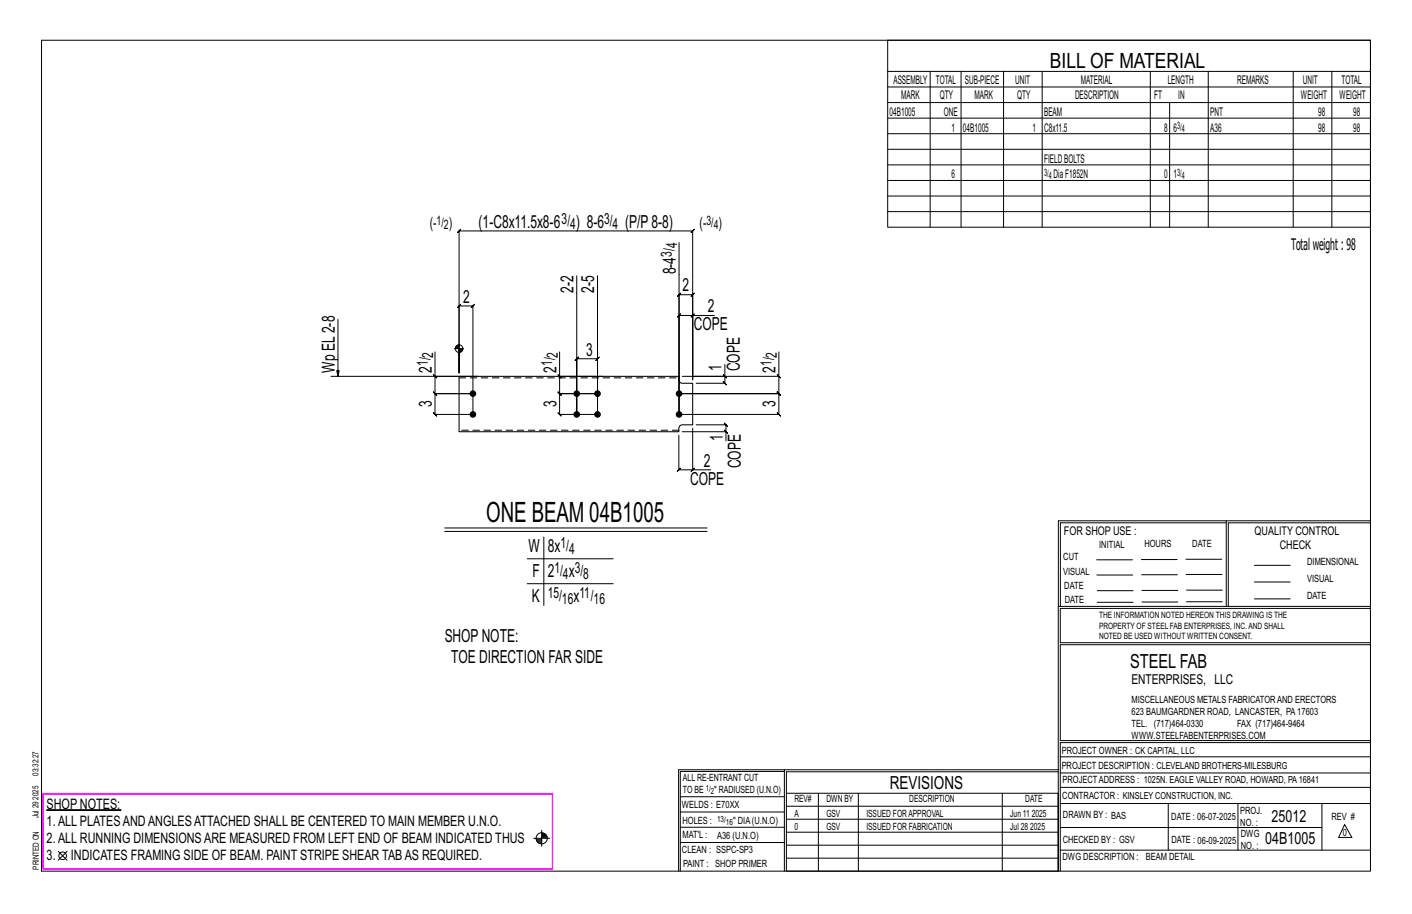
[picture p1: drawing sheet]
<svg xmlns="http://www.w3.org/2000/svg" width="432mm" height="279mm" viewBox="0 0 432 279" stroke-linecap="round" stroke-linejoin="round" font-family="sans-serif">
<defs><g id="words">
<text font-size="8.6" x="148.7" y="159.4">ONE BEAM 04B1005</text>
<text font-size="6.4" x="321.1" y="20.7">BILL OF MATERIAL</text>
<text font-size="5.9" x="345.6" y="204.1">STEEL FAB</text>
<g font-size="5.5">
<text x="146.3" y="69.6">(1-C8x11.5x8-6</text>
<text x="176.1" y="69.6">) 8-6</text>
<text x="191.1" y="69.6">(P/P8-8)</text>
<text x="206.7" y="83.9" transform="rotate(-90 206.7 83.9)">8-4</text>
<text x="175.4" y="89.6" transform="rotate(-90 175.4 89.6)">2-2</text>
<text x="181.7" y="89.6" transform="rotate(-90 181.7 89.6)">2-5</text>
<text x="208.7" y="89.1">2</text>
<text x="141.6" y="92.5">2</text>
<text x="216.4" y="95.5">2</text>
<text x="212.2" y="101">COPE</text>
<text x="102.4" y="114" transform="rotate(-90 102.4 114)">Wp EL2-8</text>
<text x="132" y="114" transform="rotate(-90 132 114)">2</text>
<text x="170.1" y="114" transform="rotate(-90 170.1 114)">2</text>
<text x="179.2" y="108.7">3</text>
<text x="220.7" y="113.5" transform="rotate(-90 220.7 113.5)">1</text>
<text x="226.2" y="113.5" transform="rotate(-90 226.2 113.5)">COPE</text>
<text x="237.2" y="114" transform="rotate(-90 237.2 114)">2</text>
<text x="132" y="124.3" transform="rotate(-90 132 124.3)">3</text>
<text x="170.1" y="124.3" transform="rotate(-90 170.1 124.3)">3</text>
<text x="237.2" y="124.5" transform="rotate(-90 237.2 124.5)">3</text>
<text x="221" y="134.8" transform="rotate(-90 221 134.8)">1</text>
<text x="215.3" y="142.6">2</text>
<text x="226.5" y="143.2" transform="rotate(-90 226.5 143.2)">COPE</text>
<text x="211.1" y="148.2">COPE</text>
<text x="161.6" y="168.9">W</text>
<text x="167.5" y="168.9">8x</text>
<text x="162.9" y="176.5">F</text>
<text x="167.5" y="176.5">2</text>
<text x="173.9" y="176.5">x</text>
<text x="162.7" y="184.1">K</text>
<text x="175.3" y="184.1">x</text>
<text x="136" y="196.2">SHOPNOTE:</text>
<text x="138" y="202.7">TOE DIRECTION FAR SIDE</text>
<text x="272.2" y="241.1">REVISIONS</text>
</g>
<g font-size="5.1">
<text x="388.9" y="251.3">25012</text>
<text x="386.9" y="258.1">04B1005</text>
</g>
<text font-size="4.9" x="394.8" y="76.4">Totalweight : 98</text>
<g font-size="4.7">
<text x="131.4" y="69.8">(-</text>
<text x="137.2" y="69.8">)</text>
<text x="171.8" y="68.4">3/</text>
<text x="174.4" y="70">4</text>
<text x="184.7" y="68.4">3/</text>
<text x="187.3" y="70">4</text>
<text x="213.9" y="69.8">(-</text>
<text x="219.7" y="69.8">)</text>
<text x="207.1" y="75.9" transform="rotate(-90 207.1 75.9)">4</text>
<text x="205.4" y="78.5" transform="rotate(-90 205.4 78.5)">3/</text>
<text x="130.8" y="111.9" transform="rotate(-90 130.8 111.9)">1/</text>
<text x="132.5" y="109.3" transform="rotate(-90 132.5 109.3)">2</text>
<text x="168.9" y="111.9" transform="rotate(-90 168.9 111.9)">1/</text>
<text x="170.6" y="109.3" transform="rotate(-90 170.6 109.3)">2</text>
<text x="235.9" y="111.9" transform="rotate(-90 235.9 111.9)">1/</text>
<text x="237.6" y="109.3" transform="rotate(-90 237.6 109.3)">2</text>
<text x="171.4" y="167.6">1/</text>
<text x="174" y="169.3">4</text>
<text x="169.5" y="175.2">1/</text>
<text x="172.2" y="176.9">4</text>
<text x="175.7" y="175.2">3/</text>
<text x="178.4" y="176.9">8</text>
<text x="167.5" y="182.9">15/</text>
<text x="171.9" y="184.5">16</text>
<text x="177.2" y="182.9">11/</text>
<text x="181.5" y="184.5">16</text>
</g>
<g font-size="4.4">
<text x="14.3" y="247.3">SHOP NOTES:</text>
<text x="14.3" y="257.8">2.ALL RUNNING DIMENSIONSARE MEASURED FROM LEFT END OF BEAM INDICATED THUS</text>
<text x="14.3" y="252.6">1.ALL PLATESANDANGLESATTACHED SHALL BE CENTERED TO MAIN MEMBER U.N.O.</text>
<text x="14.3" y="263">3.</text>
<text x="21.7" y="263">INDICATES FRAMING SIDE OF BEAM. PAINT STRIPE SHEAR TABAS REQUIRED.</text>
</g>
<text font-size="4.2" x="346" y="209.1">ENTERPRISES, LLC</text>
<g font-size="4">
<text x="133.5" y="68.7">1/</text>
<text x="135.7" y="70.1">2</text>
<text x="216" y="68.7">3/</text>
<text x="218.3" y="70.1">4</text>
</g>
<g font-size="3.7">
<text x="273.2" y="25.6">ASSEMBLY</text>
<text x="286.2" y="25.6">TOTAL</text>
<text x="295.1" y="25.6">SUB-PIECE</text>
<text x="310.4" y="25.6">UNIT</text>
<text x="330.5" y="25.6">MATERIAL</text>
<text x="357.1" y="25.6">LENGTH</text>
<text x="378.3" y="25.6">REMARKS</text>
<text x="398.4" y="25.6">UNIT</text>
<text x="410.2" y="25.6">TOTAL</text>
<text x="272.1" y="35.5">04B1005</text>
<text x="275.6" y="30.4">MARK</text>
<text x="287.4" y="30.4">QTY</text>
<text x="288.6" y="35.5">ONE</text>
<text x="298" y="30.4">MARK</text>
<text x="311" y="30.4">QTY</text>
<text x="319.3" y="35.5">BEAM</text>
<text x="328.7" y="30.4">DESCRIPTION</text>
<text x="353" y="30.4">FT</text>
<text x="360.3" y="30.4">IN</text>
<text x="370.1" y="35.5">PNT</text>
<text x="397.8" y="30.4">WEIGHT</text>
<text x="403.2" y="35.5">98</text>
<text x="409.6" y="30.4">WEIGHT</text>
<text x="413.8" y="35.5">98</text>
<text x="290.9" y="40.2">1</text>
<text x="294.5" y="40.2">04B1005</text>
<text x="315.8" y="40.2">1</text>
<text x="319.3" y="40.2">C8x11.5</text>
<text x="356" y="40.2">8</text>
<text x="358.9" y="40.2">6</text>
<text x="370.1" y="40.2">A36</text>
<text x="403.2" y="40.2">98</text>
<text x="413.8" y="40.2">98</text>
<text x="319.3" y="49.7">FIELDBOLTS</text>
<text x="290.9" y="54.5">6</text>
<text x="322.2" y="54.5">DiaF1852N</text>
<text x="356" y="54.5">0</text>
<text x="358.9" y="54.5">1</text>
<text x="325.3" y="163.4">FOR SHOP USE :</text>
<text x="383.7" y="163.4">QUALITY CONTROL</text>
<text x="391.4" y="167.8">CHECK</text>
</g>
<g font-size="3.1">
<text x="360" y="39.4">3/</text>
<text x="361.4" y="40.5">4</text>
<text x="319.3" y="53.7">3/</text>
<text x="360" y="53.7">3/</text>
<text x="320.7" y="54.8">4</text>
<text x="361.4" y="54.8">4</text>
<text x="336.2" y="167.4">INITIAL</text>
<text x="350" y="167.1">HOURS</text>
<text x="364.6" y="167.2">DATE</text>
<text x="325.2" y="171.3">CUT</text>
<text x="399.8" y="172.8">DIMENSIONAL</text>
<text x="325.1" y="175.8">VISUAL</text>
<text x="399.8" y="177.9">VISUAL</text>
<text x="325.5" y="180">DATE</text>
<text x="325.7" y="184.4">DATE</text>
<text x="399.8" y="183.1">DATE</text>
<text x="346" y="215">MISCELLANEOUS METALS FABRICATORAND ERECTORS</text>
<text x="346" y="218.6">623 BAUMGARDNER ROAD, LANCASTER, PA17603</text>
<text x="346" y="225.8">WWW.STEELFABENTERPRISES.COM</text>
<text x="346" y="222.2">TEL. (717)464-0330</text>
<text x="378.3" y="222.2">FAX (717)464-9464</text>
<text x="324.7" y="230.5">PROJECT OWNER : CK CAPITAL, LLC</text>
<text x="208.8" y="238.8">ALL RE-ENTRANT CUT</text>
<text x="324.7" y="235.1">PROJECT DESCRIPTION : CLEVELAND BROTHERS-MILESBURG</text>
<text x="324.9" y="239.5">PROJECTADDRESS : 1025N. EAGLE VALLEY ROAD, HOWARD, PA16841</text>
<text x="208.8" y="242.5">TO BE</text>
<text x="218.4" y="242.5">&quot; RADIUSED (U.N.O)</text>
<text x="242.9" y="245.3">REV#</text>
<text x="252.7" y="245.3">DWN BY</text>
<text x="278.1" y="245.3">DESCRIPTION</text>
<text x="313.5" y="245.3">DATE</text>
<text x="324.9" y="244.2">CONTRACTOR : KINSLEY CONSTRUCTION, INC.</text>
<text x="208.5" y="247">WELDS : E70XX</text>
<text x="208.7" y="251.7">HOLES :</text>
<text x="224.2" y="251.8">&quot; DIA(U.N.O)</text>
<text x="242.9" y="249.9">A</text>
<text x="252.7" y="249.9">GSV</text>
<text x="264.9" y="249.9">ISSUED FORAPPROVAL</text>
<text x="309" y="249.9">Jun 11</text>
<text x="315.5" y="249.9">2025</text>
<text x="325.1" y="250">DRAWN BY : BAS</text>
<text x="358.2" y="250.5">DATE : 06-07-2025</text>
<text x="379.3" y="248.9">PROJ.</text>
<text x="407.2" y="250.5">REV #</text>
<text x="208.7" y="256.3">MAT'L :</text>
<text x="219.3" y="256.4">A36 (U.N.O)</text>
<text x="242.9" y="253.8">0</text>
<text x="252.7" y="253.8">GSV</text>
<text x="264.9" y="253.8">ISSUED FOR FABRICATION</text>
<text x="309" y="253.8">Jul 28</text>
<text x="315" y="253.8">2025</text>
<text x="325" y="257.6">CHECKED BY : GSV</text>
<text x="358.3" y="257.7">DATE : 06-09-2025</text>
<text x="379.3" y="252.5">NO. :</text>
<text x="379.5" y="255.9">DWG</text>
<text x="410.6" y="255.5">0</text>
<text x="208.6" y="260.7">CLEAN : SSPC-SP3</text>
<text x="324.9" y="262.9">DWG DESCRIPTION :</text>
<text x="350.4" y="263">BEAM DETAIL</text>
<text x="379.5" y="259.5">NO. :</text>
<text x="208.9" y="265">PAINT : SHOP PRIMER</text>
</g>
<g font-size="2.7">
<text x="336.1" y="189">THE INFORMATION NOTED HEREON THIS DRAWING IS THE</text>
<text x="336.1" y="195.4">NOTED BE USED WITHOUT WRITTEN CONSENT.</text>
<text x="336.1" y="192.2">PROPERTY OF STEEL FAB ENTERPRISES, INC.AND SHALL</text>
</g>
<g font-size="2.6">
<text x="215.9" y="241.8">1/</text>
<text x="217.4" y="242.7">2</text>
<text x="219.3" y="251.1">13/</text>
<text x="222" y="252.1">16</text>
</g>
<g font-size="2.5">
<text x="11.7" y="237.1" transform="rotate(-90 11.7 237.1)">03:32:27</text>
<text x="11.8" y="244.4" transform="rotate(-90 11.8 244.4)">2025</text>
<text x="11.8" y="250.1" transform="rotate(-90 11.8 250.1)">Jul 29</text>
<text x="11.9" y="265.8" transform="rotate(-90 11.9 265.8)">PRINTED ON</text>
</g>
</g></defs>
<g fill="#000" stroke="#000" stroke-width=".31">
<path d="M14.3 247.6h22.7v.1h-22.7z"/>
<circle cx="144.6" cy="126.7" r=".86"/>
<circle cx="144.6" cy="120.3" r=".86"/>
<circle cx="176.4" cy="120.3" r=".86"/>
<circle cx="176.4" cy="126.7" r=".86"/>
<circle cx="182.7" cy="120.3" r=".86"/>
<circle cx="182.7" cy="126.7" r=".86"/>
<circle cx="207.7" cy="126.7" r=".86"/>
<circle cx="207.7" cy="120.3" r=".86"/>
</g>
<g fill="none" stroke="#000" stroke-width=".31">
<path d="M12.7 12.3h406.4v254h-406.4zM271.5 12.3h147.6v57.2h-147.6zM271.5 21.8h147.6M271.5 26.6h147.6M271.5 31.4h147.6M271.5 36.1h147.6M284.5 21.8v47.7M293.9 21.8v47.7M306.9 21.8v47.7M318.7 21.8v47.7M351.8 21.8v47.7M357.7 31.4v38.1"/>
<path d="M369.5 21.8v47.7M395.5 21.8v47.7M407.3 21.8v47.7M271.5 40.9h147.6M271.5 45.6h147.6M271.5 50.4h147.6M271.5 55.2h147.6M271.5 59.9h147.6M207.7 74.2v52.5M271.5 64.7h147.6M103.3 97.6v17.4l-.3-1.7h.7l-.4 1.7M176.4 84.3v42.4v-17l-.5 .5 1-1-.5 .5h6.3l-.5 .5 1-1-.5 .5v17v-42.4"/>
<path d="M211.8 96.4l.5-.5-1 1zM211.8 96.4h-4.1l.5-.5-1 1 .5-.5v30.3M218.5 96.4h-6.7v19.7v-26l.5-.5-1 1 .5-.5h-4.1l.5-.5-1 1 .5-.5v36.6M101.2 115h39.2M132.5 114.5l1 1zM133 107.6v7.4h13.2M139 106.6h2.8M139.3 106.1v.5M139.5 105.8v.8M139.8 105.6v1M140 105.5v1.1M140.2 105.4v1.2"/>
<path d="M140.4 114v-20.5l-.5 .5 1-1-.5 .5h4.2l-.5 .5 1-1-.5 .5v33.2h-11.6l.5 .5-1-1 .5 .5v-6.4l.5 .5-1-1 .5 .5h11.6h-11.6l.5 .5-1-1 .5 .5v-5.3M140.4 106.6v7.4v-43.4l-.5 .5 1-1-.5 .5h71.4l-.5 .5 1-1-.5 .5v44.4h26.4v-7.4M140.4 105.2v2.8M140.6 106.6v1.1M140.8 106.6v1.1M141 106.6v1M141.2 106.6v.8M141.4 106.6v.5M170.6 114.5l1 1zM171.1 115v5.3l-.5-.5 1 1-.5-.5h11.6h-11.6l-.5-.5 1 1-.5-.5v6.4l-.5-.5 1 1-.5-.5h11.6M171.1 107.6v7.4h13.2M221.2 114.5l1 1z"/>
<path d="M221.7 111.4v3.6h-13M221.7 115v2.2l-.5-.5 1 1-.5-.5h-8.8M237.7 114.5l1 1zM238.2 115v5.3l-.5-.5 1 1-.5-.5h-30.5h30.5l-.5-.5 1 1-.5-.5v6.4l-.5-.5 1 1-.5-.5h-30.5M207.6 133v10.6l-.5 .5 1-1-.5 .5h4.2M208.7 132h13.3v2.8M211.8 130.9v12.7h5.5M212.9 129.9h9.1l-.5-.5 1 1-.5-.5v2.1M221.5 131.5l1 1zM211.8 143.6l.5-.5-1 1zM375 159.8h-50.7v25.6M375 159.2h-51.3l-.1 107.1"/>
<path d="M419.1 159.2h-44.1v26.2M419.1 159.8h-43.5v25.6M136 161.4h80.2M136 162.5h80.2M161.2 170.8h26.3M161.2 178.4h26.3M166.3 164.1v21M335.4 171.1h10.9M335.4 175.8h11M349 171h11M349.1 175.7h11M362.7 171h10.9"/>
<path d="M362.7 175.6h11M383.6 172.8h11M383.6 177.9h11M323.7 185.4h95.4M335.5 184.1h11M335.5 180.6h11M349.2 184h11M349.2 180.5h11M362.9 180.4h10.9M362.9 184h10.9M383.6 183.1h11M419.1 186h-94.9v10.5h94.9"/>
<path d="M419.1 197.1h-94.9v29.3h94.9v.6h-94.9v39.3M239.9 235.8h-31.9v30.5M239.9 235.3h-32.4v31M323.6 235.3h-83.7v31M323.6 235.9h-83.1v6.6M324.2 236.3h94.9M324.2 231.4h94.9M163.2 256.3h4.9M164 256.5h1.7M164 256.8h1.7M164.1 257.1h1.6M164.4 257.4h1.3"/>
<path d="M164.7 257.7h1M165.7 256h1.6M165.7 253.8v4.9M165.7 255.1h1.2M165.7 254.8h.9M165.7 255.7h1.6M165.7 255.4h1.4M208 252.9h31.9M208 257.5h31.9M208 243.6h31.9M208 248.2h31.9M240.5 242.5h83.1v23.8h-83.1z"/>
<path d="M240.5 258.4h83.1M240.5 254.4h83.1M240.5 250.4h83.1M240.5 246.5h83.1M250.3 242.5v23.8M262.5 242.5v23.8M306.5 242.5v23.8M324.2 253h80.1M324.2 245.6h94.9M324.2 259.9h94.9M324.2 240.7h94.9M357.3 245.6v14.3"/>
<path d="M378.6 245.6v14.3M404.3 245.6v14.3M411.2 252.1l2.2 3.9h-4zM17.8 260.3l2.7 2.7M20.5 260.3l-2.7 2.7M240.5 262.3h83.1"/>
<circle cx="140.4" cy="106.6" r="1.16"/>
<circle cx="165.7" cy="256.3" r="1.71"/>
<circle cx="19.2" cy="261.6" r="1.17"/>
</g>
<path d="M13.2 242.6h155.8v23.1h-155.8z" fill="none" stroke="#f0f" stroke-width=".5"/>
<path d="M140.4 115h67.2v1.1a1.06 1.06 0 0 0 1.1 1.1h3.1v12.7h-3.1a1.06 1.06 0 0 0-1.1 1v1.1h-67.2z" fill="none" stroke="#000" stroke-width=".32"/>
<path d="M140.4 115.5h67.2M207.6 131.5h-67.2" fill="none" stroke="#000" stroke-width=".31" stroke-dasharray="2 1.4"/>
<use href="#words"/>
</svg>
